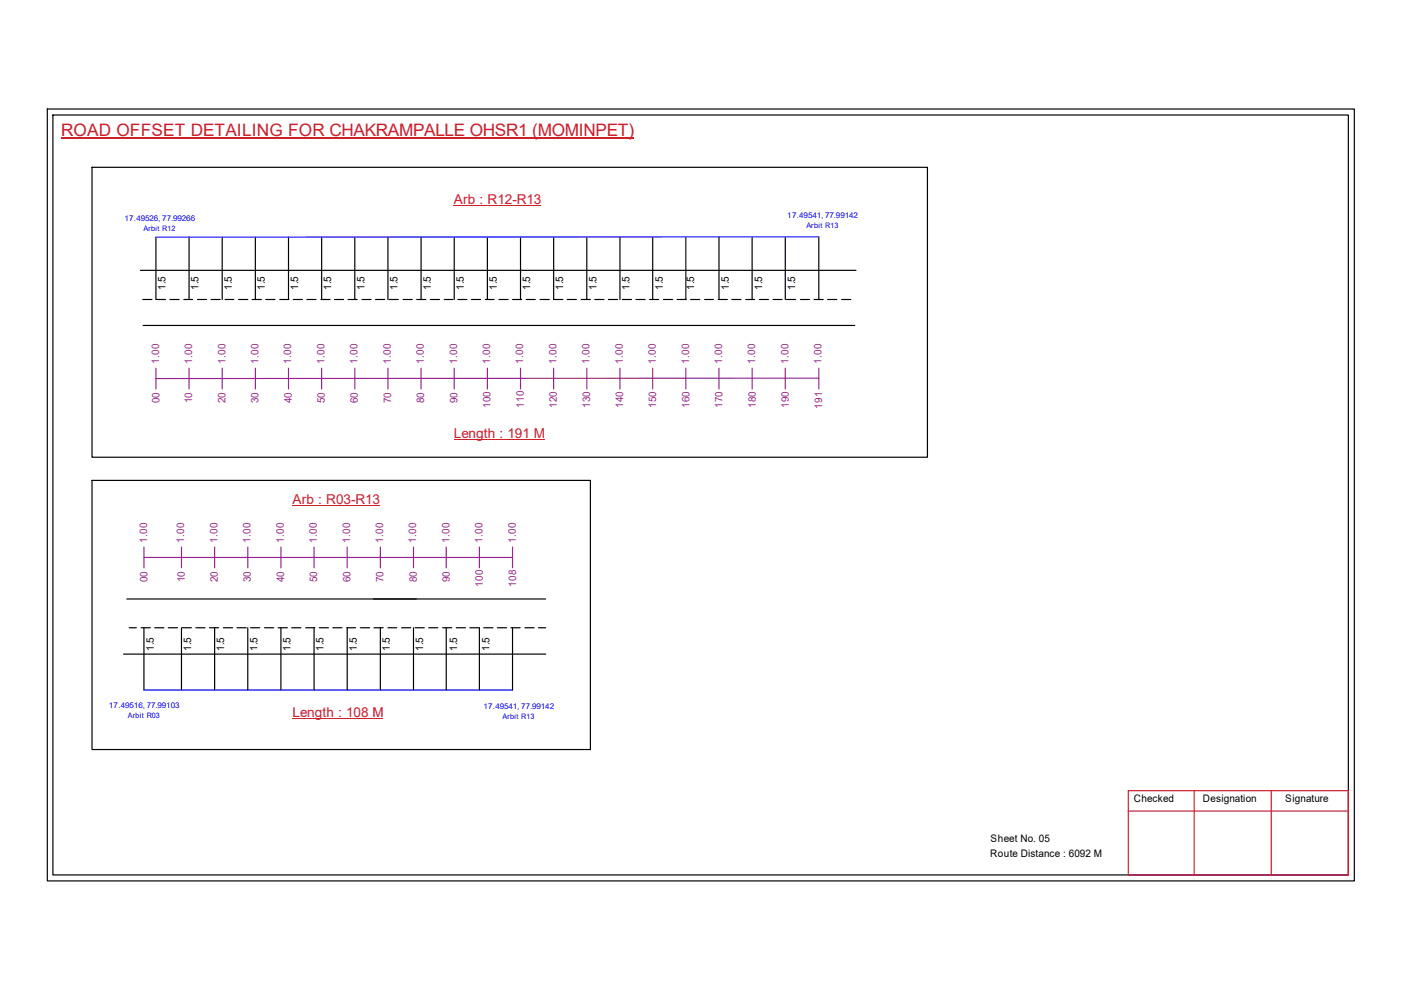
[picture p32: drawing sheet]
<svg xmlns="http://www.w3.org/2000/svg" width="297mm" height="210mm" viewBox="0 0 297 210" stroke-linecap="round" stroke-linejoin="round" font-family="sans-serif">
<defs><g id="words">
<text font-size="3.6" fill="#cd2027" x="13" y="28.9">ROAD OFFSET DETAILING FOR CHAKRAMPALLE OHSR1 (MOMINPET)</text>
<g font-size="2.9" fill="#cd2027">
<text x="96.2" y="43.3">Arb : R12-R13</text>
<text x="96.2" y="92.8">Length : 191 M</text>
<text x="62" y="106.8">Arb : R03-R13</text>
<text x="62" y="152.1">Length : 108 M</text>
</g>
<g font-size="2.2">
<text x="35.1" y="61.6" transform="rotate(-90 35.1 61.6)">1.5</text>
<text x="42.1" y="61.6" transform="rotate(-90 42.1 61.6)">1.5</text>
<text x="49.1" y="61.6" transform="rotate(-90 49.1 61.6)">1.5</text>
<text x="56.2" y="61.6" transform="rotate(-90 56.2 61.6)">1.5</text>
<text x="63.2" y="61.6" transform="rotate(-90 63.2 61.6)">1.5</text>
<text x="70.2" y="61.6" transform="rotate(-90 70.2 61.6)">1.5</text>
<text x="77.3" y="61.6" transform="rotate(-90 77.3 61.6)">1.5</text>
<text x="84.3" y="61.6" transform="rotate(-90 84.3 61.6)">1.5</text>
<text x="91.3" y="61.6" transform="rotate(-90 91.3 61.6)">1.5</text>
<text x="98.3" y="61.6" transform="rotate(-90 98.3 61.6)">1.5</text>
<text x="105.4" y="61.6" transform="rotate(-90 105.4 61.6)">1.5</text>
<text x="112.4" y="61.6" transform="rotate(-90 112.4 61.6)">1.5</text>
<text x="119.4" y="61.6" transform="rotate(-90 119.4 61.6)">1.5</text>
<text x="126.4" y="61.6" transform="rotate(-90 126.4 61.6)">1.5</text>
<text x="133.5" y="61.6" transform="rotate(-90 133.5 61.6)">1.5</text>
<text x="140.5" y="61.6" transform="rotate(-90 140.5 61.6)">1.5</text>
<text x="147.2" y="61.6" transform="rotate(-90 147.2 61.6)">1.5</text>
<text x="154.6" y="61.6" transform="rotate(-90 154.6 61.6)">1.5</text>
<text x="161.6" y="61.6" transform="rotate(-90 161.6 61.6)">1.5</text>
<text x="168.6" y="61.6" transform="rotate(-90 168.6 61.6)">1.5</text>
<text x="32.6" y="138.1" transform="rotate(-90 32.6 138.1)">1.5</text>
<text x="40.5" y="138.1" transform="rotate(-90 40.5 138.1)">1.5</text>
<text x="47.5" y="138.1" transform="rotate(-90 47.5 138.1)">1.5</text>
<text x="54.6" y="138.1" transform="rotate(-90 54.6 138.1)">1.5</text>
<text x="61.6" y="138.1" transform="rotate(-90 61.6 138.1)">1.5</text>
<text x="68.6" y="138.1" transform="rotate(-90 68.6 138.1)">1.5</text>
<text x="75.6" y="138.1" transform="rotate(-90 75.6 138.1)">1.5</text>
<text x="82.7" y="138.1" transform="rotate(-90 82.7 138.1)">1.5</text>
<text x="89.7" y="138.1" transform="rotate(-90 89.7 138.1)">1.5</text>
<text x="96.9" y="138.1" transform="rotate(-90 96.9 138.1)">1.5</text>
<text x="103.8" y="138.1" transform="rotate(-90 103.8 138.1)">1.5</text>
<text x="240.4" y="170.1">Checked</text>
<text x="255.1" y="170.1">Designation</text>
<text x="272.5" y="170.1">Signature</text>
<text x="210" y="178.6">Sheet No. 05</text>
<text x="209.9" y="181.7">Route Distance : 6092 M</text>
</g>
<g font-size="2.2" fill="#93278f">
<text x="33.7" y="77.1" transform="rotate(-90 33.7 77.1)">1.00</text>
<text x="40.8" y="77.1" transform="rotate(-90 40.8 77.1)">1.00</text>
<text x="47.8" y="77.1" transform="rotate(-90 47.8 77.1)">1.00</text>
<text x="54.8" y="77.1" transform="rotate(-90 54.8 77.1)">1.00</text>
<text x="61.8" y="77.1" transform="rotate(-90 61.8 77.1)">1.00</text>
<text x="68.8" y="77.1" transform="rotate(-90 68.8 77.1)">1.00</text>
<text x="75.8" y="77.1" transform="rotate(-90 75.8 77.1)">1.00</text>
<text x="82.8" y="77.1" transform="rotate(-90 82.8 77.1)">1.00</text>
<text x="89.9" y="77.1" transform="rotate(-90 89.9 77.1)">1.00</text>
<text x="96.9" y="77.1" transform="rotate(-90 96.9 77.1)">1.00</text>
<text x="103.9" y="77.1" transform="rotate(-90 103.9 77.1)">1.00</text>
<text x="111" y="77.1" transform="rotate(-90 111 77.1)">1.00</text>
<text x="118" y="77.1" transform="rotate(-90 118 77.1)">1.00</text>
<text x="125" y="77.1" transform="rotate(-90 125 77.1)">1.00</text>
<text x="132" y="77.1" transform="rotate(-90 132 77.1)">1.00</text>
<text x="139.1" y="77.1" transform="rotate(-90 139.1 77.1)">1.00</text>
<text x="146.1" y="77.1" transform="rotate(-90 146.1 77.1)">1.00</text>
<text x="153.1" y="77.1" transform="rotate(-90 153.1 77.1)">1.00</text>
<text x="160.1" y="77.1" transform="rotate(-90 160.1 77.1)">1.00</text>
<text x="167.2" y="77.1" transform="rotate(-90 167.2 77.1)">1.00</text>
<text x="174.2" y="77.1" transform="rotate(-90 174.2 77.1)">1.00</text>
<text x="33.8" y="85.5" transform="rotate(-90 33.8 85.5)">00</text>
<text x="40.8" y="85.5" transform="rotate(-90 40.8 85.5)">10</text>
<text x="47.8" y="85.5" transform="rotate(-90 47.8 85.5)">20</text>
<text x="54.8" y="85.5" transform="rotate(-90 54.8 85.5)">30</text>
<text x="61.8" y="85.5" transform="rotate(-90 61.8 85.5)">40</text>
<text x="68.9" y="85.5" transform="rotate(-90 68.9 85.5)">50</text>
<text x="75.9" y="85.5" transform="rotate(-90 75.9 85.5)">60</text>
<text x="82.9" y="85.5" transform="rotate(-90 82.9 85.5)">70</text>
<text x="90" y="85.5" transform="rotate(-90 90 85.5)">80</text>
<text x="97" y="85.5" transform="rotate(-90 97 85.5)">90</text>
<text x="104" y="86.5" transform="rotate(-90 104 86.5)">100</text>
<text x="111" y="86.5" transform="rotate(-90 111 86.5)">110</text>
<text x="118.1" y="86.5" transform="rotate(-90 118.1 86.5)">120</text>
<text x="125.1" y="86.5" transform="rotate(-90 125.1 86.5)">130</text>
<text x="132.1" y="86.5" transform="rotate(-90 132.1 86.5)">140</text>
<text x="139.1" y="86.5" transform="rotate(-90 139.1 86.5)">150</text>
<text x="146.2" y="86.5" transform="rotate(-90 146.2 86.5)">160</text>
<text x="153.2" y="86.5" transform="rotate(-90 153.2 86.5)">170</text>
<text x="160.2" y="86.5" transform="rotate(-90 160.2 86.5)">180</text>
<text x="167.3" y="86.5" transform="rotate(-90 167.3 86.5)">190</text>
<text x="174.3" y="86.6" transform="rotate(-90 174.3 86.6)">191</text>
<text x="31.2" y="115.1" transform="rotate(-90 31.2 115.1)">1.00</text>
<text x="39.1" y="115.1" transform="rotate(-90 39.1 115.1)">1.00</text>
<text x="46.1" y="115.1" transform="rotate(-90 46.1 115.1)">1.00</text>
<text x="53.1" y="115.1" transform="rotate(-90 53.1 115.1)">1.00</text>
<text x="60.2" y="115.1" transform="rotate(-90 60.2 115.1)">1.00</text>
<text x="67.2" y="115.1" transform="rotate(-90 67.2 115.1)">1.00</text>
<text x="74.2" y="115.1" transform="rotate(-90 74.2 115.1)">1.00</text>
<text x="81.2" y="115.1" transform="rotate(-90 81.2 115.1)">1.00</text>
<text x="88.3" y="115.1" transform="rotate(-90 88.3 115.1)">1.00</text>
<text x="95.3" y="115.1" transform="rotate(-90 95.3 115.1)">1.00</text>
<text x="102.3" y="115.1" transform="rotate(-90 102.3 115.1)">1.00</text>
<text x="109.3" y="115.1" transform="rotate(-90 109.3 115.1)">1.00</text>
<text x="31.3" y="123.4" transform="rotate(-90 31.3 123.4)">00</text>
<text x="39.2" y="123.4" transform="rotate(-90 39.2 123.4)">10</text>
<text x="46.2" y="123.4" transform="rotate(-90 46.2 123.4)">20</text>
<text x="53.2" y="123.4" transform="rotate(-90 53.2 123.4)">30</text>
<text x="60.2" y="123.4" transform="rotate(-90 60.2 123.4)">40</text>
<text x="67.3" y="123.4" transform="rotate(-90 67.3 123.4)">50</text>
<text x="74.3" y="123.4" transform="rotate(-90 74.3 123.4)">60</text>
<text x="81.3" y="123.4" transform="rotate(-90 81.3 123.4)">70</text>
<text x="88.3" y="123.4" transform="rotate(-90 88.3 123.4)">80</text>
<text x="95.4" y="123.4" transform="rotate(-90 95.4 123.4)">90</text>
<text x="102.4" y="124.5" transform="rotate(-90 102.4 124.5)">100</text>
<text x="109.4" y="124.5" transform="rotate(-90 109.4 124.5)">108</text>
</g>
<g font-size="1.7" fill="#00f">
<text x="26.4" y="46.8">17.49526, 77.99266</text>
<text x="166.9" y="46.1">17.49541, 77.99142</text>
<text x="23.1" y="150.2">17.49516, 77.99103</text>
<text x="102.5" y="150.4">17.49541, 77.99142</text>
</g>
<g font-size="1.6" fill="#00f">
<text x="30.4" y="48.9">Arbit R12</text>
<text x="171" y="48.3">Arbit R13</text>
<text x="27.1" y="152.3">Arbit R03</text>
<text x="106.5" y="152.5">Arbit R13</text>
</g>
</g></defs>
<g fill="none" stroke="#000" stroke-width=".25">
<path d="M10 23.1h277.1v163.7h-277.1zM11.2 24.4h274.7v161.1h-274.7zM19.5 35.5h177.1v61.4h-177.1zM29.8 57.3h151.7M33.1 50.3v13.2M40.1 50.3v13.2M47.1 50.3v13.2M54.1 50.3v13.2M61.2 50.3v13.2M68.2 50.3v13.2M75.2 50.3v13.2M82.3 50.3v13.2"/>
<path d="M89.3 50.3v13.2M96.3 50.3v13.2M103.3 50.3v13.2M110.4 50.3v13.2M117.4 50.3v13.2h1.9M124.4 50.3v13.2M131.4 50.3v13.2M138.4 50.3v13.2M145.4 50.3v13.2M152.4 50.3v13.2M159.5 50.3v13.2M166.5 50.3v13.2"/>
<path d="M173.6 50.2v13.2M30.3 63.5h1.9M30.3 69h150.9M33.1 63.5h2M36 63.5h2M39 63.5h1.8M41.9 63.5h1.9M44.7 63.5h2M47.7 63.5h1.9M50.6 63.5h1.9M53.5 63.5h1.9M56.3 63.5h2"/>
<path d="M59.3 63.5h2M62.2 63.5h1.9M65.1 63.5h1.9M68 63.5h2M70.9 63.5h2M73.8 63.5h1.9M76.7 63.5h2M79.6 63.5h2M82.5 63.5h2M85.5 63.5h1.9M88.3 63.5h2M91.2 63.5h2"/>
<path d="M94.2 63.5h1.9M97.1 63.5h1.9M99.9 63.5h2M102.9 63.5h1.9M105.8 63.5h1.9M108.7 63.5h1.9M111.5 63.5h2M114.5 63.5h2M120.3 63.5h1.9M123.2 63.5h2M126.1 63.5h2M129 63.5h1.9"/>
<path d="M131.9 63.5h2M134.8 63.5h2M137.7 63.5h2M140.7 63.5h1.9M143.5 63.5h2M146.4 63.5h2M149.4 63.5h1.9M152.3 63.5h1.9M155.1 63.5h2M158.1 63.5h1.9M161 63.5h1.9M163.9 63.5h1.9"/>
<path d="M166.7 63.5h2M169.7 63.5h2M172.6 63.5h1.9M175.5 63.5h1.9M178.4 63.5h2M19.5 101.9h105.7v57h-105.7zM26.2 138.7h89.5M26.9 127h88.8M27.4 133.1h1.5M29.9 133.1h2M30.5 133.1v13.2M32.8 133.1h2"/>
<path d="M35.7 133.1h1.9M38.5 133.1v13.2M38.6 133.1h2M41.5 133.1h2M44.4 133.1h2M45.5 133.1v13.2M47.4 133.1h1.9M50.2 133.1h2M52.5 133.1v13.2M53.1 133.1h2M56.1 133.1h1.9M59 133.1h1.9"/>
<path d="M59.6 133.1v13.2M61.8 133.1h2M64.8 133.1h2M66.6 133.1v13.2M67.7 133.1h1.9M70.6 133.1h1.9M73.5 133.1h1.9M73.6 133.1v13.2M76.4 133.1h2M79.3 133.1h1.9M80.6 133.1v13.2M82.3 133.1h1.8"/>
<path d="M85.1 133.1h2M87.7 133.1v13.2M88 133.1h2M90.9 133.1h1.9M93.8 133.1h2M94.6 133.1v13.2M96.7 133.1h2M99.6 133.1h2M101.6 133.1v13.2M102.6 133.1h1.9M105.4 133.1h2M108.3 133.1h2"/>
<path d="M108.7 133.1v13.2M111.3 133.1h1.9M114.2 133.1h1.5"/>
</g>
<path d="M239.2 167.6h46.7v17.9h-46.7zM239.2 172h46.7M253.2 167.6v17.9M269.5 167.6v17.9" fill="none" stroke="#cc1f26" stroke-width=".25"/>
<path d="M13 29.3h121.4" fill="none" stroke="#cd2027" stroke-width=".25"/>
<g fill="none" stroke="#93278f" stroke-width=".25">
<path d="M33.1 78.1v4.4M40.1 78.1v4.4M47.1 78.1v4.4M54.1 78.1v4.4M61.2 78.1v4.4M68.2 78.1v4.4M75.2 78.1v4.4M82.3 78.1v4.4M89.3 78.1v4.4M96.3 78.1v4.4M103.3 78.1v4.4M110.4 78.1v4.4"/>
<path d="M117.4 78.1v4.4M124.4 78.1v4.4M131.4 78.1v4.4M138.4 78.1v4.4M145.4 78.1v4.4M152.4 78.1v4.4M159.5 78.1v4.4M166.5 78.1v4.4M173.6 78.1v4.4M173.6 80.2l-140.5 .1M30.5 118.2h78.2M30.5 116v4.4"/>
<path d="M38.5 116v4.4M45.5 116v4.4M52.5 116v4.4M59.6 116v4.4M66.6 116v4.4M73.6 116v4.4M80.6 116v4.4M87.7 116v4.4M94.6 116v4.4M101.6 116v4.4M108.7 116v4.4"/>
</g>
<path d="M96.2 43.6h18.5M96.2 93.1h19.2M62 107.2h18.5M62 152.4h19.2" fill="none" stroke="#cd2027" stroke-width=".21"/>
<path d="M173.6 50.2l-140.5 .1M30.5 146.3h78.2" fill="none" stroke="#00f" stroke-width=".25"/>
<use href="#words"/>
</svg>
